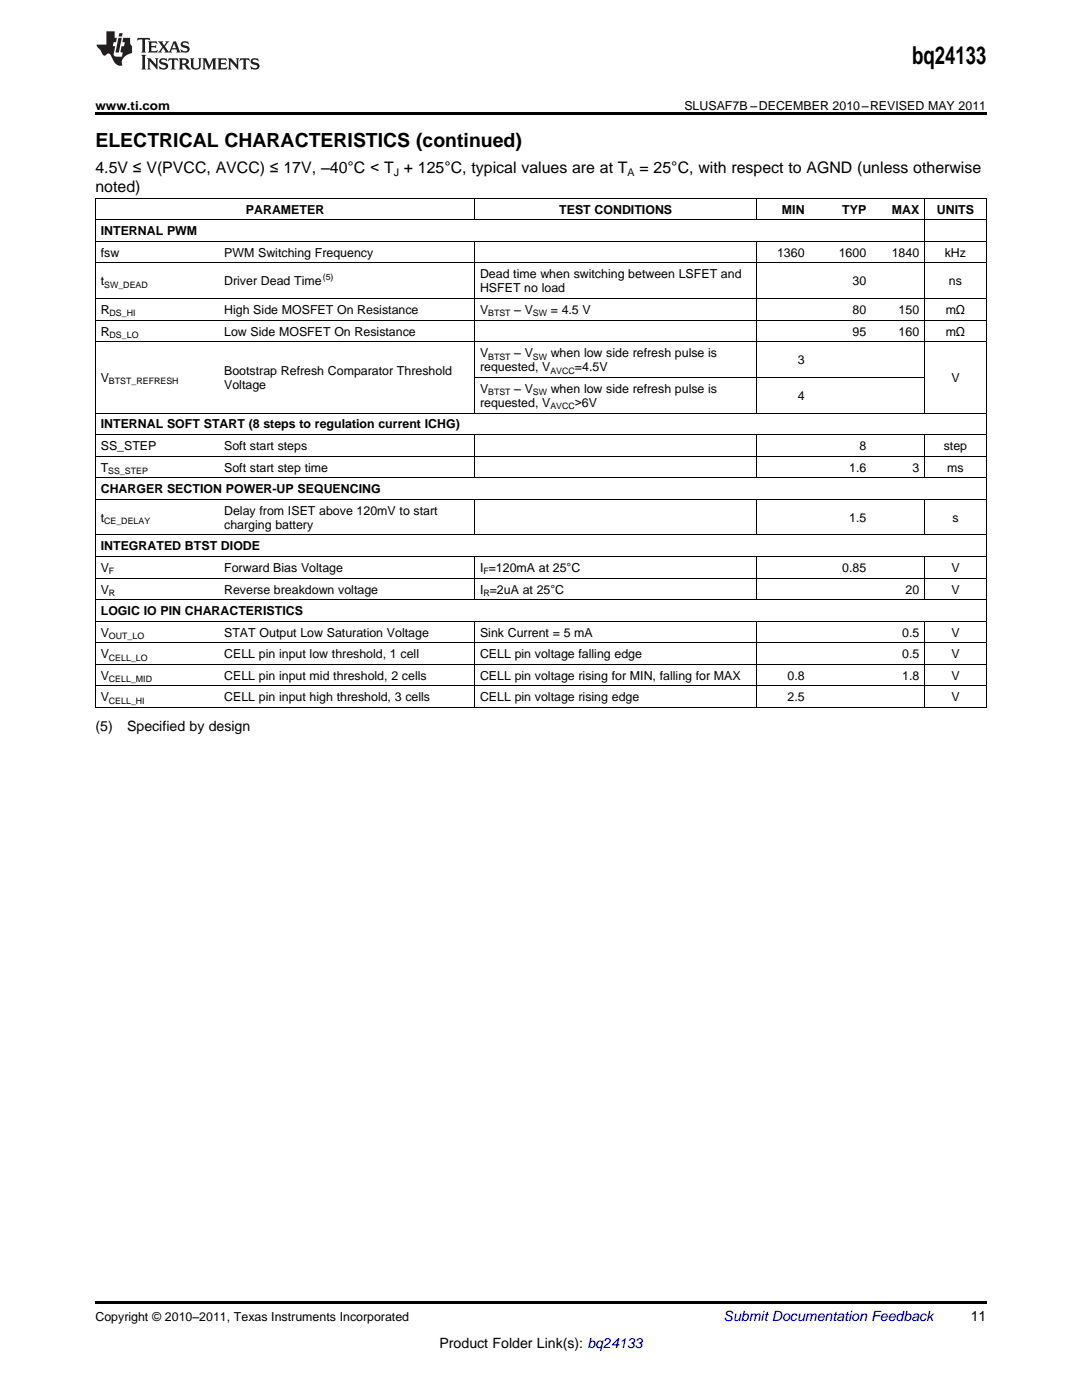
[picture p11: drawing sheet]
<svg xmlns="http://www.w3.org/2000/svg" width="216mm" height="279mm" viewBox="0 0 216 279" stroke-linecap="round" stroke-linejoin="round" font-family="sans-serif">
<defs><g id="words">
<text font-size="4.9" x="182" y="12.8">bq24133</text>
<text font-size="3.9" x="19" y="29.3">ELECTRICAL CHARACTERISTICS (continued)</text>
<g font-size="3.2">
<text x="19" y="34.4">4.5V ≤ V(PVCC, AVCC) ≤ 17V, –40°C &lt; T + 125°C, typical values are at T</text>
<text x="127.6" y="34.4">= 25°C, with respect to AGND (unless otherwise</text>
<text x="19" y="38.3">noted)</text>
</g>
<g font-size="2.8">
<text x="19" y="145.8">(5)</text>
<text x="25.4" y="145.8">Specified by design</text>
<text x="193.7" y="263.6">11</text>
<text x="87.7" y="269">Product Folder Link(s): bq24133</text>
</g>
<text font-size="2.8" fill="#0000c8" x="144.4" y="263.6">Submit Documentation Feedback</text>
<g font-size="2.5">
<text x="19" y="21.9">www.ti.com</text>
<text x="136.6" y="21.9">SLUSAF7B –DECEMBER 2010–REVISED MAY 2011</text>
<text x="20.1" y="46.9">INTERNAL PWM</text>
<text x="49.1" y="42.6">PARAMETER</text>
<text x="111.6" y="42.6">TEST CONDITIONS</text>
<text x="156" y="42.6">MIN</text>
<text x="168.1" y="42.6">TYP</text>
<text x="177.9" y="42.6">MAX</text>
<text x="186.9" y="42.6">UNITS</text>
<text x="20.1" y="51.2">fsw</text>
<text x="44.7" y="51.2">PWM Switching Frequency</text>
<text x="155" y="51.2">1360</text>
<text x="167.4" y="51.2">1600</text>
<text x="177.9" y="51.2">1840</text>
<text x="188.5" y="51.2">kHz</text>
<text x="20.1" y="56.9">t</text>
<text x="44.7" y="56.9">Driver Dead Time</text>
<text x="95.8" y="55.5">Dead time when switching between LSFET and</text>
<text x="95.8" y="58.3">HSFET no load</text>
<text x="170.1" y="56.9">30</text>
<text x="189.3" y="56.9">ns</text>
<text x="20.1" y="62.7">R</text>
<text x="44.7" y="62.7">High Side MOSFET On Resistance</text>
<text x="95.8" y="62.7">V</text>
<text x="102.6" y="62.7">– V</text>
<text x="109.9" y="62.7">= 4.5 V</text>
<text x="170.1" y="62.7">80</text>
<text x="179.3" y="62.7">150</text>
<text x="188.7" y="62.7">mΩ</text>
<text x="20.1" y="67">R</text>
<text x="44.7" y="67">Low Side MOSFET On Resistance</text>
<text x="95.8" y="71.3">V</text>
<text x="102.6" y="71.3">– V</text>
<text x="109.9" y="71.3">when low side refresh pulse is</text>
<text x="170.1" y="67">95</text>
<text x="179.3" y="67">160</text>
<text x="188.7" y="67">mΩ</text>
<text x="20.1" y="76.2">V</text>
<text x="44.7" y="74.8">Bootstrap Refresh Comparator Threshold</text>
<text x="44.7" y="77.6">Voltage</text>
<text x="95.8" y="74.1">requested, V</text>
<text x="114.7" y="74.1">=4.5V</text>
<text x="159.2" y="72.7">3</text>
<text x="189.8" y="76.2">V</text>
<text x="95.8" y="78.4">V</text>
<text x="95.8" y="81.2">requested, V</text>
<text x="102.6" y="78.4">– V</text>
<text x="109.9" y="78.4">when low side refresh pulse is</text>
<text x="114.7" y="81.2">&gt;6V</text>
<text x="159.2" y="79.8">4</text>
<text x="20.1" y="85.5">INTERNAL SOFT START (8 steps to regulation current ICHG)</text>
<text x="20.1" y="89.8">SS_STEP</text>
<text x="44.7" y="89.8">Soft start steps</text>
<text x="171.5" y="89.8">8</text>
<text x="188.3" y="89.8">step</text>
<text x="20.1" y="94.1">T</text>
<text x="44.7" y="94.1">Soft start step time</text>
<text x="169.4" y="94.1">1.6</text>
<text x="182.1" y="94.1">3</text>
<text x="189" y="94.1">ms</text>
<text x="20.1" y="98.4">CHARGER SECTION POWER-UP SEQUENCING</text>
<text x="20.1" y="104.1">t</text>
<text x="44.7" y="102.7">Delay from ISET above 120mV to start</text>
<text x="44.7" y="105.6">charging battery</text>
<text x="169.4" y="104.1">1.5</text>
<text x="190" y="104.1">s</text>
<text x="20.1" y="109.9">INTEGRATED BTST DIODE</text>
<text x="20.1" y="114.2">V</text>
<text x="20.1" y="118.5">V</text>
<text x="44.7" y="114.2">Forward Bias Voltage</text>
<text x="44.7" y="118.5">Reverse breakdown voltage</text>
<text x="95.8" y="114.2">I =120mA at 25°C</text>
<text x="95.8" y="118.5">I =2uA at 25°C</text>
<text x="168.1" y="114.2">0.85</text>
<text x="180.7" y="118.5">20</text>
<text x="189.8" y="114.2">V</text>
<text x="189.8" y="118.5">V</text>
<text x="20.1" y="122.8">LOGIC IO PIN CHARACTERISTICS</text>
<text x="20.1" y="127.1">V</text>
<text x="20.1" y="131.4">V</text>
<text x="44.7" y="127.1">STAT Output Low Saturation Voltage</text>
<text x="44.7" y="131.4">CELL pin input low threshold, 1 cell</text>
<text x="95.8" y="127.1">Sink Current = 5 mA</text>
<text x="95.8" y="131.4">CELL pin voltage falling edge</text>
<text x="180" y="127.1">0.5</text>
<text x="180" y="131.4">0.5</text>
<text x="189.8" y="127.1">V</text>
<text x="189.8" y="131.4">V</text>
<text x="20.1" y="135.7">V</text>
<text x="44.7" y="135.7">CELL pin input mid threshold, 2 cells</text>
<text x="95.8" y="135.7">CELL pin voltage rising for MIN, falling for MAX</text>
<text x="157.1" y="135.7">0.8</text>
<text x="180" y="135.7">1.8</text>
<text x="189.8" y="135.7">V</text>
<text x="20.1" y="140">V</text>
<text x="44.7" y="140">CELL pin input high threshold, 3 cells</text>
<text x="95.8" y="140">CELL pin voltage rising edge</text>
<text x="157.1" y="140">2.5</text>
<text x="189.8" y="140">V</text>
<text x="19" y="263.6">Copyright © 2010–2011, Texas Instruments Incorporated</text>
</g>
<g font-size="2.1">
<text x="78.6" y="35.1">J</text>
<text x="125.2" y="35.1">A</text>
</g>
<g font-size="1.8">
<text x="20.8" y="57.4">SW_DEAD</text>
<text x="64.4" y="56">(5)</text>
<text x="21.9" y="63.1">DS_HI</text>
<text x="97.4" y="63.1">BTST</text>
<text x="106.3" y="63.1">SW</text>
<text x="21.9" y="67.5">DS_LO</text>
<text x="97.4" y="71.8">BTST</text>
<text x="106.3" y="71.8">SW</text>
<text x="21.7" y="76.7">BTST_REFRESH</text>
<text x="109.8" y="74.6">AVCC</text>
<text x="97.4" y="78.9">BTST</text>
<text x="106.3" y="78.9">SW</text>
<text x="109.8" y="81.7">AVCC</text>
<text x="21.6" y="94.6">SS_STEP</text>
<text x="20.8" y="104.6">CE_DELAY</text>
<text x="21.7" y="114.7">F</text>
<text x="21.7" y="119">R</text>
<text x="96.4" y="114.7">F</text>
<text x="96.4" y="119">R</text>
<text x="21.7" y="127.6">OUT_LO</text>
<text x="21.7" y="131.9">CELL_LO</text>
<text x="21.7" y="136.2">CELL_MID</text>
<text x="21.7" y="140.5">CELL_HI</text>
</g>
</g></defs>
<g fill="#231f20">
<path d="M27.5 7.6l-.1 .5 .4-.2h.6v.1v2.1l-.2 .4h1l-.3-.4v-2.1l.1-.1h.5l.5 .2-.2-.5zM29.5 8.3l.2 .3v1.5l-.2 .4h1.8l.2-.6a1.04 1.04 0 0 1-1.3 .2v-.7h.6l.3 .2v-.6l-.3 .2h-.6v-.6l.8-.1 .4 .3-.2-.5zM31.5 8.3l.9 1.1-.9 1.1h.8l-.2-.2 .5-.7 .4 .7-.2 .2h1.5l-.1-.2 .1-.4h.9l.1 .4-.2 .2h1l-.3-.3-.7-1.9h-.5l-.9 2-.8-1 .9-1h-.8l.1 .3-.3 .5-.4-.6 .2-.2zM34.7 8.6l.4 1h-.7zM36.3 8.4a.63 .63 0 0 0-.2 .7 .63 .63 0 0 0 .6 .4l.6 .2 .1 .2a.75 .75 0 0 1-.7 .4 .75 .75 0 0 1-.6-.5l.1 .7 .1-.1a1.11 1.11 0 0 0 1.5-.6 1.13 1.13 0 0 0-1.2-.8l-.1-.4a1.04 1.04 0 0 1 1.2 .2l-.2-.5-.1 .1-.5-.2zM28.2 10.9l.2 .4v2.2l-.2 .4h1l-.3-.4v-2.2l.3-.4zM29.3 11.6l.3 .4v1.5l-.3 .4h.8l-.2-.4v-1.3l1.5 1.7v-1.9l.2-.4h-.7l.2 .4v.9l-1.1-1.3zM32 11.8a.62 .62 0 0 0-.2 .7 .62 .62 0 0 0 .6 .4l.6 .1 .1 .3a.76 .76 0 0 1-.7 .3 .76 .76 0 0 1-.6-.4l.1 .7 .1-.1a1.11 1.11 0 0 0 1.5-.6 1.13 1.13 0 0 0-1.2-.8l-.1-.4a1.04 1.04 0 0 1 1.2 .2l-.2-.6-.1 .1-.5-.1zM33.7 11.6l-.2 .6a.61 .61 0 0 1 .8-.3v1.6l-.2 .4h.9l-.2-.4v-1.6a.63 .63 0 0 1 .8 .3l-.2-.6zM35.6 11.6l.3 .4v1.5l-.3 .4h1l-.2-.2v-.8l.5 .2a.76 .76 0 0 0 1.2 .7l-1-1a.58 .58 0 0 0 .6-.5 .58 .58 0 0 0-.5-.6zM36.4 11.9h.1a.45 .45 0 0 1 .5 .1 .45 .45 0 0 1 .1 .5l-.7 .2zM37.9 11.6l.2 .2a2.17 2.17 0 0 0 .3 1.9 .99 .99 0 0 0 1.6-.6v-1.1l.2-.4h-.7l.2 .2a1.92 1.92 0 0 1-.2 1.8 .6 .6 0 0 1-.9-.5v-1.1l.2-.4zM40.4 11.6l.2 .4v1.5l-.2 .4h.7l-.2-.4v-1.4l.8 1.8 .8-1.8v1.4l-.2 .4h.9l-.2-.4v-1.5l.2-.4h-.8l-.6 1.5-.6-1.5zM43.4 11.6l.2 .4v1.5l-.2 .4h1.8l.2-.6a1.04 1.04 0 0 1-1.3 .1v-.6h.5l.4 .2v-.6l-.4 .2h-.5v-.7h.8l.3 .3-.1-.6zM45.5 11.6l.2 .4v1.5l-.2 .4h.7l-.2-.4v-1.3l1.5 1.7v-1.9l.2-.4h-.7l.2 .4v.9l-1.1-1.3zM47.9 11.6l-.1 .6a.61 .61 0 0 1 .8-.3v1.6l-.3 .4h1l-.3-.4 .1-1.6a.63 .63 0 0 1 .7 .3l-.1-.6zM50.2 11.8a.62 .62 0 0 0-.2 .7 .62 .62 0 0 0 .6 .4l.6 .1 .2 .3a.76 .76 0 0 1-.8 .3 .76 .76 0 0 1-.6-.4l.1 .7 .2-.1a1.11 1.11 0 0 0 1.5-.6 1.13 1.13 0 0 0-1.3-.8l-.1-.4a1.04 1.04 0 0 1 1.2 .2l-.1-.6-.2 .1-.5-.1z"/>
<path d="M21.2 6.3v2.6h-1.9l.1 .4 .7 .9a.91 .91 0 0 0 1 .8 .56 .56 0 0 1 .5-.3 .56 .56 0 0 1 .5 .3l.4 .8a1.53 1.53 0 0 0 1.9 1.2 1.54 1.54 0 0 1 1-2.1l.9-.3v-1.4a1.52 1.52 0 0 1-.3-1.6h-1.4l-.2 .8h.5l-.2 .8h-.4l-.2 1v.2l.4 .1-.2 .8a1.93 1.93 0 0 1-1.6-.3l.3-1.8h-.5l.2-.8h.4l.2-.8h-.4v-1.3zM23.6 7.6l-.6 2.9h.7l.6-2.9zM23.8 6.6l-.1 .7h.6l.2-.7z"/>
</g>
<path d="M19 22.5h177.8v.5h-177.8zM19 259.7h177.8v.5h-177.8z" fill="#000"/>
<g fill="none" stroke="#000" stroke-width=".2">
<path d="M19 39.5h177.8M19.1 39.6v101.7M94.7 39.6v4.3M151 39.6v4.3M184.4 39.6v42.9M196.8 39.6v101.7M19 59.6h177.8M19 52.4h177.8M19 48.1h177.8M19 43.8h177.8M94.7 48.2v34.3M151 48.2v34.3"/>
<path d="M19 68.2h177.8M19 63.9h177.8M94.7 75.3h89.8M19 99.6h177.8M19 95.3h177.8M19 91h177.8M19 86.7h177.8M19 82.4h177.8M94.7 86.8v8.6M94.7 99.7v7.1M151 86.8v8.6M151 99.7v7.1"/>
<path d="M184.4 86.8v8.6M184.4 99.7v7.1M19 119.7h177.8M19 115.4h177.8M19 111.1h177.8M19 106.8h177.8M94.7 111.1v8.6M151 111.1v8.6M184.4 111.1v8.6M19 136.9h177.8M19 132.6h177.8M19 128.3h177.8"/>
<path d="M19 124h177.8M94.7 124v17.3M151 124v17.3M184.4 124v17.3M19 141.2h177.8"/>
</g>
<use href="#words"/>
</svg>
